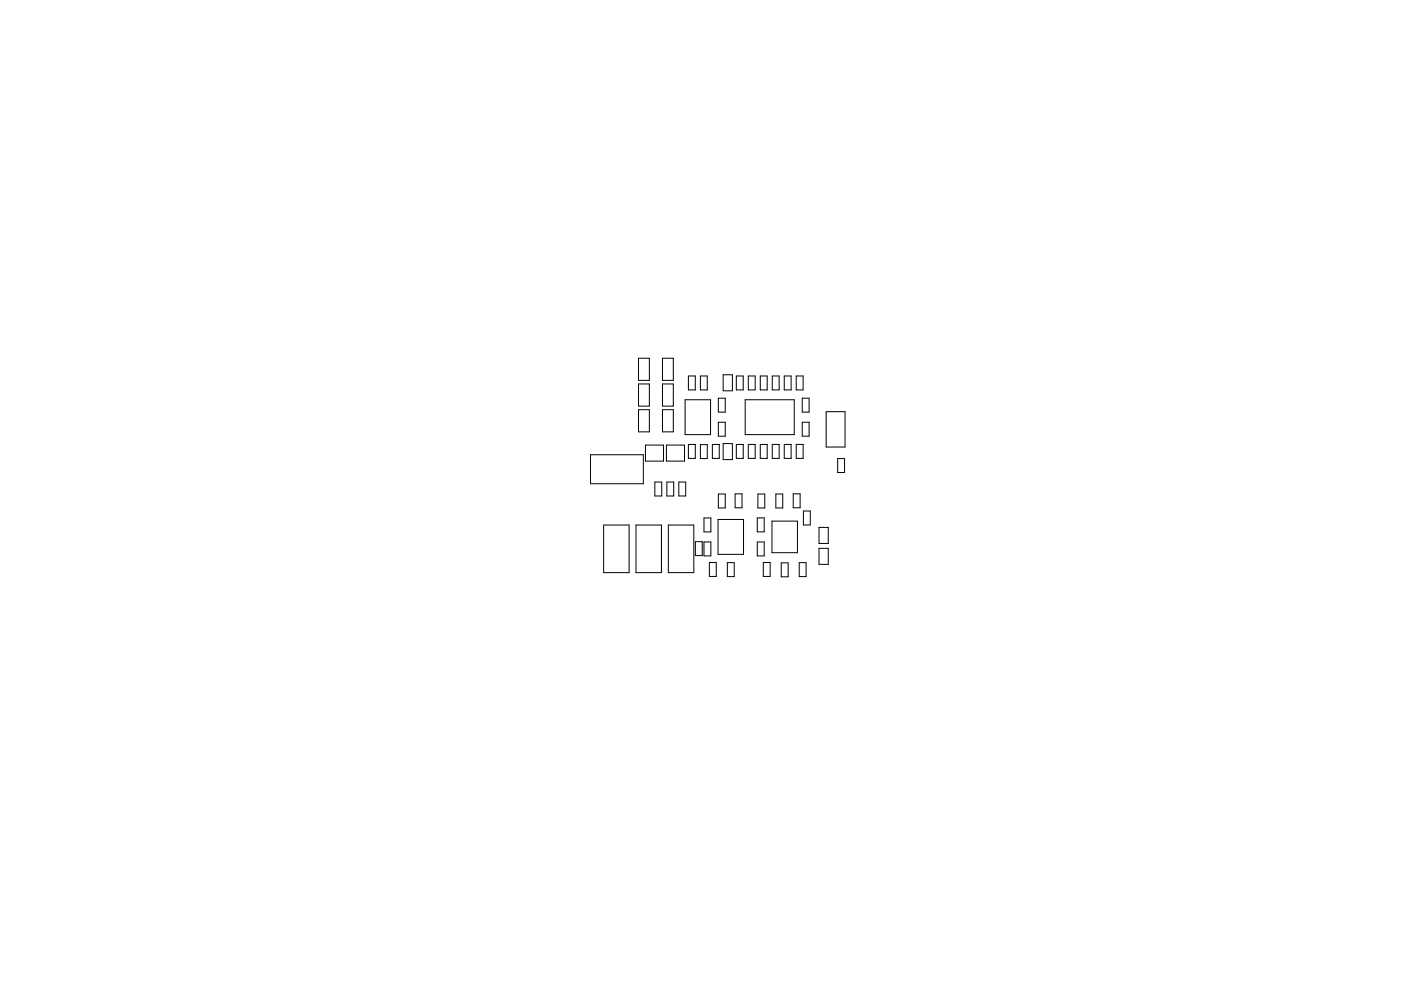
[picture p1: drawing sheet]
<svg xmlns="http://www.w3.org/2000/svg" width="297mm" height="210mm" viewBox="0 0 297 210" stroke-linecap="round" stroke-linejoin="round" font-family="sans-serif">
<g fill="none" stroke="#000" stroke-width=".21">
<path d="M135.4 76h2.3v4.7h-2.3zM140.5 76h2.3v4.7h-2.3zM146 79.8h1.4v2.9h-1.4zM148.5 79.8h1.5v2.9h-1.5zM153.3 79.5h2v3.4h-2zM156.1 79.8h1.5v2.9h-1.5zM158.7 79.8h1.4v2.9h-1.4zM161.2 79.8h1.5v2.9h-1.5zM163.7 79.8h1.5v2.9h-1.5zM166.3 79.8h1.4v2.9h-1.4zM168.8 79.8h1.5v2.9h-1.5zM125.2 96.5h11.2v6.1h-11.2z"/>
<path d="M135.4 81.5h2.3v4.7h-2.3zM135.4 86.9h2.3v4.7h-2.3zM136.8 94.4h3.9v3.4h-3.9zM140.5 86.9h2.3v4.7h-2.3zM140.5 81.5h2.3v4.7h-2.3zM141.3 94.4h3.8v3.4h-3.8zM145.3 84.8h5.4v7.4h-5.4zM146 94.3h1.4v3h-1.4zM148.5 94.3h1.5v3h-1.5zM151 94.3h1.5v3h-1.5zM152.3 84.5h1.5v2.9h-1.5zM152.3 89.6h1.5v2.9h-1.5z"/>
<path d="M153.3 94.1h2v3.4h-2zM156.1 94.3h1.5v3h-1.5zM158 84.8h10.4v7.4h-10.4zM158.7 94.3h1.4v3h-1.4zM161.2 94.3h1.5v3h-1.5zM163.7 94.3h1.5v3h-1.5zM166.3 94.3h1.4v3h-1.4zM168.8 94.3h1.5v3h-1.5zM170.1 84.5h1.4v2.9h-1.4zM170.1 89.6h1.4v2.9h-1.4zM175.2 87.3h4v7.5h-4zM177.6 97.3h1.5v3h-1.5z"/>
<path d="M128 111.4h5.4v10.1h-5.4zM134.8 111.4h5.4v10.1h-5.4zM138.8 102.3h1.5v2.9h-1.5zM141.4 102.3h1.4v2.9h-1.4zM141.7 111.4h5.4v10.1h-5.4zM143.9 102.3h1.5v2.9h-1.5zM147.4 114.9h1.5v3h-1.5zM149.3 109.9h1.4v3h-1.4zM149.3 115h1.4v2.9h-1.4zM150.4 119.3h1.5v3h-1.5zM152.2 110.2h5.4v7.4h-5.4zM152.3 104.8h1.5v3h-1.5z"/>
<path d="M154.2 119.4h1.5v2.9h-1.5zM155.9 104.8h1.4v2.9h-1.4zM160.6 109.9h1.4v2.9h-1.4zM160.6 115h1.4v2.9h-1.4zM160.7 104.8h1.4v3h-1.4zM161.8 119.3h1.5v3h-1.5zM163.7 110.6h5.4v6.7h-5.4zM164.5 104.8h1.5v3h-1.5zM165.6 119.4h1.5v3h-1.5zM168.2 104.8h1.4v2.9h-1.4zM169.5 119.4h1.4v2.9h-1.4zM170.3 108.4h1.5v3h-1.5z"/>
<path d="M173.6 111.9h2v3.4h-2zM173.6 116.3h2v3.4h-2z"/>
</g>
</svg>
